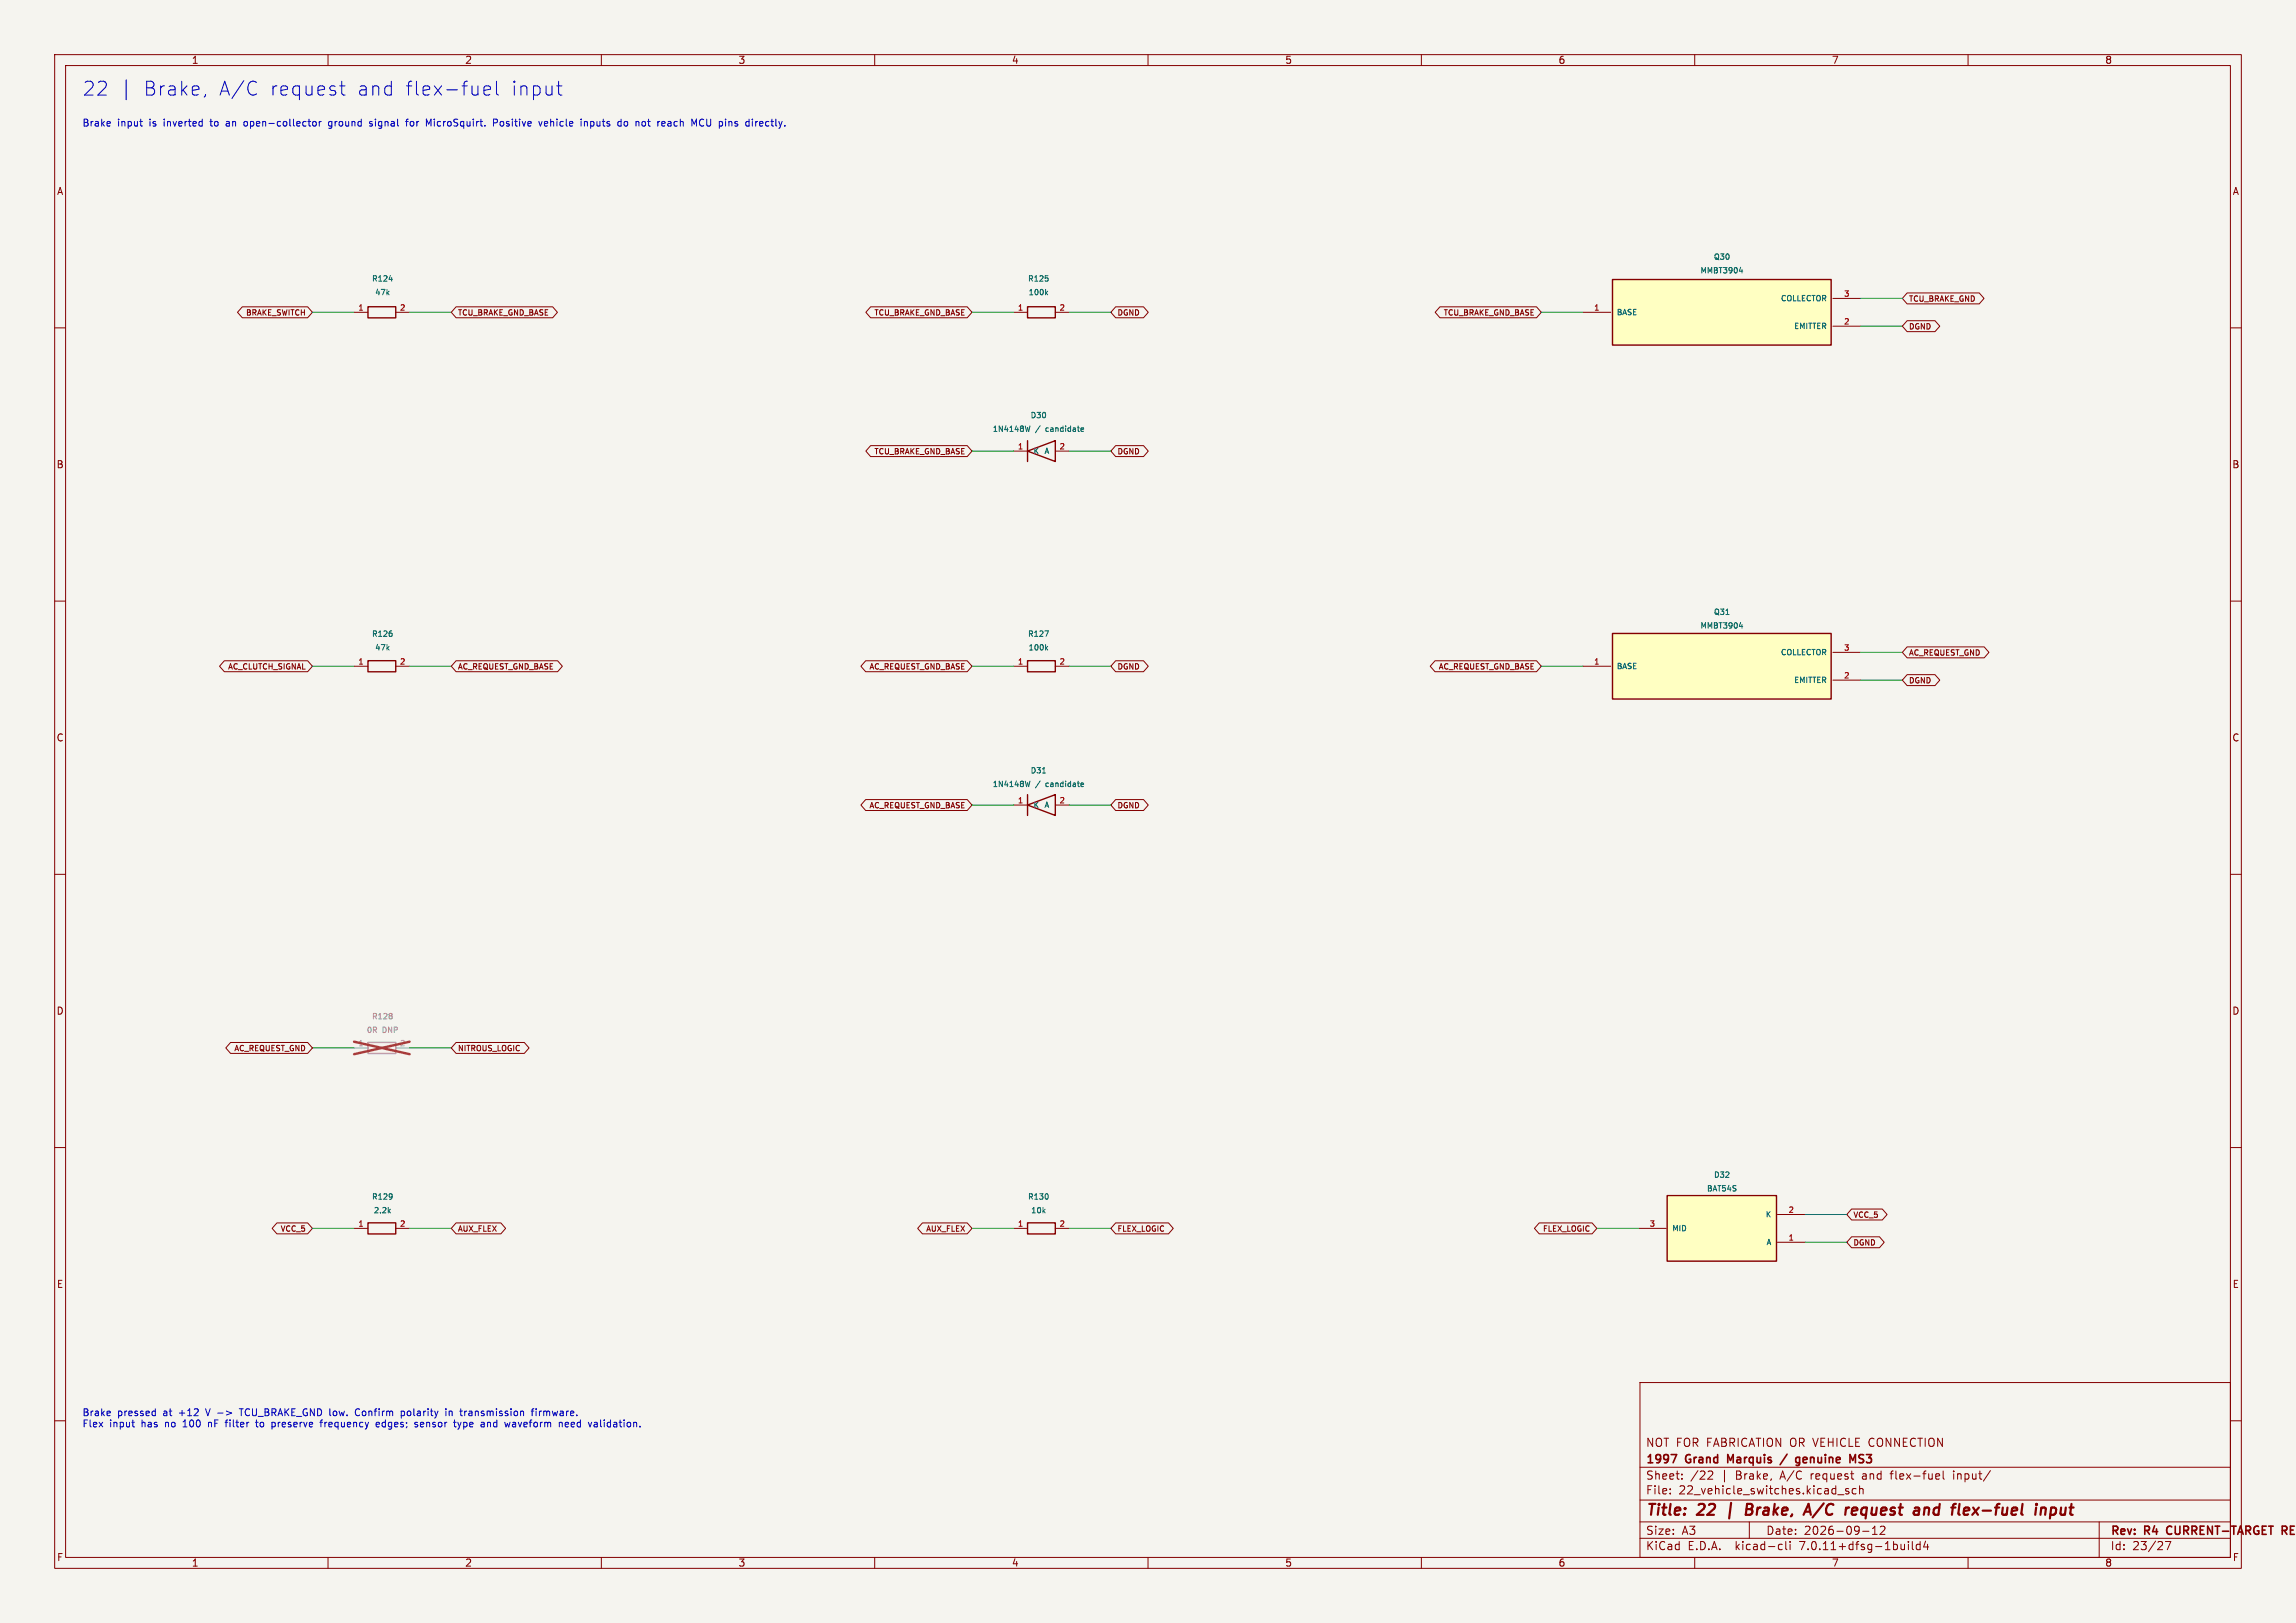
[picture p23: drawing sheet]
<svg xmlns="http://www.w3.org/2000/svg" width="420mm" height="297mm" viewBox="0 0 420 297" stroke-linecap="round" stroke-linejoin="round" font-family="sans-serif">
<defs><g id="words">
<g font-size="3.5" fill="#0000c2">
<text x="15" y="17.7">22</text>
<text x="26" y="17.7">Brake,</text>
<text x="39.8" y="17.7">A/C</text>
<text x="49" y="17.7">request</text>
<text x="64.9" y="17.7">and</text>
<text x="73.7" y="17.7">flex-fuel</text>
<text x="93" y="17.7">input</text>
</g>
<g font-size="2.8" fill="#840000">
<text x="301" y="277.9">Title:</text>
<text x="310.6" y="277.9">22</text>
<text x="316.8" y="277.9">|</text>
<text x="321" y="277.9">Brake,</text>
<text x="332.7" y="277.9">A/C</text>
<text x="340.8" y="277.9">request</text>
<text x="354.2" y="277.9">and</text>
<text x="361.9" y="277.9">flex-fuel</text>
<text x="378" y="277.9">input</text>
</g>
<g font-size="2.1" fill="#840000">
<text x="301" y="268.2">1997</text>
<text x="301" y="265">NOT FOR FABRICATION OR VEHICLE CONNECTION</text>
<text x="308.4" y="268.2">Grand</text>
<text x="316.7" y="268.2">Marquis</text>
<text x="330.4" y="268.2">genuine</text>
<text x="340.8" y="268.2">MS3</text>
<text x="301" y="273.7">File:</text>
<text x="301" y="271">Sheet:</text>
<text x="307.1" y="273.7">22_vehicle_switches.kicad_sch</text>
<text x="309.2" y="271">/22</text>
<text x="314.9" y="271">|</text>
<text x="317.7" y="271">Brake,</text>
<text x="326" y="271">A/C</text>
<text x="331.6" y="271">request</text>
<text x="341.2" y="271">and</text>
<text x="346.6" y="271">flex-fuel</text>
<text x="358.2" y="271">input/</text>
<text x="301" y="281.1">Size:</text>
<text x="307.6" y="281.1">A3</text>
<text x="323" y="281.1">Date:</text>
<text x="330" y="281.1">2026-09-12</text>
<text x="386" y="281.3">Rev:</text>
<text x="392.4" y="281.3">R4</text>
<text x="397" y="281.3">CURRENT-TARGET</text>
<text x="418.7" y="281.3">RE</text>
<text x="301" y="283.9">KiCad</text>
<text x="308.7" y="283.9">E.D.A.</text>
<text x="317.6" y="283.9">kicad-cli</text>
<text x="329.5" y="283.9">7.0.11+dfsg-1build4</text>
<text x="386" y="283.9">Id:</text>
<text x="390.1" y="283.9">23/27</text>
</g>
<g font-size="1.8" fill="#840000">
<text x="35" y="11.9">1</text>
<text x="85" y="11.9">2</text>
<text x="135" y="11.9">3</text>
<text x="185" y="11.9">4</text>
<text x="235" y="11.9">5</text>
<text x="285" y="11.9">6</text>
<text x="335" y="11.9">7</text>
<text x="385" y="11.9">8</text>
<text x="10.3" y="35.9">A</text>
<text x="408.3" y="35.9">A</text>
<text x="10.3" y="85.9">B</text>
<text x="408.2" y="85.9">B</text>
<text x="10.3" y="135.9">C</text>
<text x="408.2" y="135.9">C</text>
<text x="10.3" y="185.9">D</text>
<text x="408.2" y="185.9">D</text>
<text x="10.3" y="235.9">E</text>
<text x="408.3" y="235.9">E</text>
<text x="10.3" y="285.9">F</text>
<text x="35" y="286.9">1</text>
<text x="85" y="286.9">2</text>
<text x="135" y="286.9">3</text>
<text x="185" y="286.9">4</text>
<text x="235" y="286.9">5</text>
<text x="285" y="286.9">6</text>
<text x="335" y="286.9">7</text>
<text x="385" y="286.9">8</text>
<text x="408.3" y="285.9">F</text>
</g>
<g font-size="1.8" fill="#0000c2">
<text x="15" y="23.5">Brake</text>
<text x="21.5" y="23.5">input</text>
<text x="27.4" y="23.5">is</text>
<text x="30.2" y="23.5">inverted</text>
<text x="39" y="23.5">to</text>
<text x="42" y="23.5">an</text>
<text x="45.5" y="23.5">open-collector</text>
<text x="61.2" y="23.5">ground</text>
<text x="68.9" y="23.5">signal</text>
<text x="75.8" y="23.5">for</text>
<text x="79.6" y="23.5">MicroSquirt.</text>
<text x="92.1" y="23.5">Positive</text>
<text x="100.7" y="23.5">vehicle</text>
<text x="108.5" y="23.5">inputs</text>
<text x="115.5" y="23.5">do</text>
<text x="119" y="23.5">not</text>
<text x="123.2" y="23.5">reach</text>
<text x="129.6" y="23.5">MCU pins</text>
<text x="139.9" y="23.5">directly.</text>
<text x="15" y="259.5">Brake</text>
<text x="15" y="261.5">Flex</text>
<text x="20" y="261.5">input</text>
<text x="21.5" y="259.5">pressed</text>
<text x="26" y="261.5">has</text>
<text x="30" y="259.5">at</text>
<text x="30.5" y="261.5">no</text>
<text x="33" y="259.5">+12</text>
<text x="34" y="261.5">100</text>
<text x="38.2" y="259.5">V -&gt;</text>
<text x="38.8" y="261.5">nF</text>
<text x="42.2" y="261.5">filter</text>
<text x="44.8" y="259.5">TCU_BRAKE_GND low.</text>
<text x="47.9" y="261.5">to</text>
<text x="51" y="261.5">preserve</text>
<text x="60.1" y="261.5">frequency</text>
<text x="66.3" y="259.5">Confirm</text>
<text x="70.5" y="261.5">edges;</text>
<text x="74.8" y="259.5">polarity</text>
<text x="77.8" y="261.5">sensor</text>
<text x="83.2" y="259.5">in</text>
<text x="85.2" y="261.5">type</text>
<text x="86.1" y="259.5">transmission</text>
<text x="90.3" y="261.5">and</text>
<text x="94.9" y="261.5">waveform</text>
<text x="99.4" y="259.5">firmware.</text>
<text x="105" y="261.5">need</text>
<text x="110.6" y="261.5">validation.</text>
</g>
<g font-size="1.4" fill="#006464">
<text x="313.4" y="47.7">Q30</text>
<text x="67.9" y="51.7">R124</text>
<text x="187.9" y="51.7">R125</text>
<text x="310.9" y="50.2">MMBT3904</text>
<text x="68.5" y="54.2">47k</text>
<text x="188" y="54.2">100k</text>
<text x="295.7" y="57.9">BASE</text>
<text x="325.6" y="55.3">COLLECTOR</text>
<text x="328.1" y="60.4">EMITTER</text>
<text x="188.4" y="76.7">D30</text>
<text x="181.5" y="79.2">1N4148W</text>
<text x="189" y="83.3">K</text>
<text x="189.4" y="79.2">/</text>
<text x="190.9" y="83.3">A</text>
<text x="191.5" y="79.2">candidate</text>
<text x="313.4" y="112.7">Q31</text>
<text x="67.9" y="116.7">R126</text>
<text x="68.5" y="119.2">47k</text>
<text x="187.9" y="116.7">R127</text>
<text x="188" y="119.2">100k</text>
<text x="310.9" y="115.2">MMBT3904</text>
<text x="295.7" y="122.6">BASE</text>
<text x="325.6" y="120.1">COLLECTOR</text>
<text x="328.1" y="125.2">EMITTER</text>
<text x="188.4" y="141.7">D31</text>
<text x="181.5" y="144.2">1N4148W</text>
<text x="189" y="148">K</text>
<text x="189.4" y="144.2">/</text>
<text x="190.9" y="148">A</text>
<text x="191.5" y="144.2">candidate</text>
<text x="313.4" y="215.7">D32</text>
<text x="67.9" y="219.7">R129</text>
<text x="187.9" y="219.7">R130</text>
<text x="312.1" y="218.2">BAT54S</text>
<text x="68.3" y="222.2">2.2k</text>
<text x="188.5" y="222.2">10k</text>
<text x="305.8" y="225.5">MID</text>
<text x="322.8" y="223">K</text>
<text x="323" y="228.1">A</text>
</g>
<g font-size="1.4" fill="#840000">
<text x="44.9" y="58">BRAKE_SWITCH</text>
<text x="83.7" y="58">TCU_BRAKE_GND_BASE</text>
<text x="159.8" y="58">TCU_BRAKE_GND_BASE</text>
<text x="204.3" y="58">DGND</text>
<text x="263.9" y="58">TCU_BRAKE_GND_BASE</text>
<text x="349.1" y="55.4">TCU_BRAKE_GND</text>
<text x="349.1" y="60.5">DGND</text>
<text x="159.8" y="83.4">TCU_BRAKE_GND_BASE</text>
<text x="204.3" y="83.4">DGND</text>
<text x="41.6" y="122.7">AC_CLUTCH_SIGNAL</text>
<text x="83.7" y="122.7">AC_REQUEST_GND_BASE</text>
<text x="158.9" y="122.7">AC_REQUEST_GND_BASE</text>
<text x="204.3" y="122.7">DGND</text>
<text x="263" y="122.7">AC_REQUEST_GND_BASE</text>
<text x="349.1" y="125.3">DGND</text>
<text x="349.1" y="120.2">AC_REQUEST_GND</text>
<text x="158.9" y="148.1">AC_REQUEST_GND_BASE</text>
<text x="204.3" y="148.1">DGND</text>
<text x="42.7" y="192.6">AC_REQUEST_GND</text>
<text x="83.7" y="192.6">NITROUS_LOGIC</text>
<text x="51.2" y="225.6">VCC_5</text>
<text x="83.7" y="225.6">AUX_FLEX</text>
<text x="169.3" y="225.6">AUX_FLEX</text>
<text x="204.3" y="225.6">FLEX_LOGIC</text>
<text x="282.1" y="225.6">FLEX_LOGIC</text>
<text x="338.9" y="223.1">VCC_5</text>
<text x="338.9" y="228.1">DGND</text>
</g>
<g font-size="1.4" fill="#a90000">
<text x="65.4" y="56.9">1</text>
<text x="73.1" y="56.9">2</text>
<text x="186.1" y="56.9">1</text>
<text x="193.7" y="56.9">2</text>
<text x="291.5" y="56.9">1</text>
<text x="337.2" y="59.4">2</text>
<text x="337.2" y="54.4">3</text>
<text x="186.1" y="82.3">1</text>
<text x="193.7" y="82.3">2</text>
<text x="337.2" y="119.1">3</text>
<text x="65.4" y="121.7">1</text>
<text x="73.1" y="121.7">2</text>
<text x="186.1" y="121.7">1</text>
<text x="193.7" y="121.7">2</text>
<text x="291.5" y="121.7">1</text>
<text x="337.2" y="124.2">2</text>
<text x="186.1" y="147.1">1</text>
<text x="193.7" y="147.1">2</text>
<text x="327.1" y="222">2</text>
<text x="65.4" y="224.5">1</text>
<text x="73.1" y="224.5">2</text>
<text x="186.1" y="224.5">1</text>
<text x="193.7" y="224.5">2</text>
<text x="301.7" y="224.5">3</text>
<text x="327.1" y="227.1">1</text>
</g>
<g font-size="1.4" fill="#a5a4a2">
<text x="65.4" y="191.5">1</text>
<text x="73.1" y="191.5">2</text>
</g>
<g font-size="1.4" fill="#939391">
<text x="67" y="189.2">0R</text>
<text x="67.9" y="186.7">R128</text>
<text x="70" y="189.2">DNP</text>
</g>
</g></defs>
<path d="M0 0h420v297h-420z" fill="#f5f4ef" stroke="#f5f4ef" stroke-width=".18"/>
<g fill="none" stroke="#840000" stroke-width=".18">
<path d="M10 10h400v277h-400zM12 12h396v273h-396zM60 10v2M110 10v2M160 10v2M210 10v2M260 10v2M310 10v2M360 10v2M10 60h2M44.3 56.1h12l.8 1.1-.8 1h-12l-.9-1zM64.8 57.2h2.5"/>
<path d="M72.4 57.2h2.5M83.4 56.1h17.7l.9 1.1-.9 1h-17.7l-.9-1zM159.3 56.1h17.6l.9 1.1-.9 1h-17.6l-.9-1zM185.4 57.2h2.6M193 57.2h2.6M204.1 56.1h5.1l.8 1.1-.8 1h-5.1l-.9-1zM263.4 56.1h17.7l.8 1.1-.8 1h-17.7l-.9-1zM289.6 57.2h5M335.3 59.7h5.1M335.3 54.6h5.1M348.9 58.7h5.1l.8 1-.8 1h-5.1l-.9-1zM348.9 53.6h13.1l.9 1-.9 1h-13.1l-.9-1z"/>
<path d="M408 60h2M159.3 81.5h17.6l.9 1.1-.9 1h-17.6l-.9-1zM185.4 82.6h2.6M193 82.6h2.6M204.1 81.5h5.1l.8 1.1-.8 1h-5.1l-.9-1zM10 110h2M335.3 119.4h5.1M348.9 118.4h14.1l.8 1-.8 1h-14.1l-.9-1zM408 110h2M41 120.9h15.3l.8 1-.8 1h-15.3l-.8-1zM64.8 121.9h2.5M72.4 121.9h2.5"/>
<path d="M83.4 120.9h18.6l.9 1-.9 1h-18.6l-.9-1zM158.4 120.9h18.5l.9 1-.9 1h-18.5l-.9-1zM185.4 121.9h2.6M193 121.9h2.6M204.1 120.9h5.1l.8 1-.8 1h-5.1l-.9-1zM262.5 120.9h18.6l.8 1-.8 1h-18.6l-.9-1zM289.6 121.9h5M335.3 124.5h5.1M348.9 123.5h5.1l.8 1-.8 1h-5.1l-.9-1zM10 160h2M158.4 146.3h18.5l.9 1-.9 1h-18.5l-.9-1zM185.4 147.3h2.6"/>
<path d="M193 147.3h2.6M204.1 146.3h5.1l.8 1-.8 1h-5.1l-.9-1zM408 160h2M42.2 190.8h14.1l.8 1-.8 1h-14.1l-.9-1zM83.4 190.8h12.5l.9 1-.9 1h-12.5l-.9-1zM10 210h2M408 210h2M50.7 223.8h5.6l.8 1-.8 1h-5.6l-.9-1zM64.8 224.8h2.5M72.4 224.8h2.5M83.4 223.8h8.2l.9 1-.9 1h-8.2l-.9-1zM168.7 223.8h8.2l.9 1-.9 1h-8.2l-.8-1z"/>
<path d="M185.4 224.8h2.6M193 224.8h2.6M204.1 223.8h9.6l.9 1-.9 1h-9.6l-.9-1zM281.6 223.8h9.6l.9 1-.9 1h-9.6l-.9-1zM299.7 224.8h5.1M325.1 227.3h5.1M325.1 222.2h5.1M338.7 226.3h5.1l.9 1-.9 1h-5.1l-.9-1zM338.7 221.2h5.6l.9 1-.9 1.1h-5.6l-.9-1.1zM10 260h2M300 253h108v32h-108zM408 260h2"/>
<path d="M300 278.5h108M300 274.5h108M300 268.5h108M305.5 273.2v.2M305.5 272.5v.1M307.7 270.5v.2M307.7 269.8v.1M312.7 269.2l.5 .1 .1 .3-.9 1.1h.9M320 278.5v3M336.2 273.5h1.1M338.2 272.5l-.4-.1-.2 .2 .1 .2 .5 .2v.3h-.6M339.5 272.5l-.4-.1-.3 .3v.4l.1 .2h.6"/>
<path d="M340.2 272.5l.2-.1 .3 .1 .1 .9M340.2 271.9v1.5M342.5 279.7l.4-.4v1.5M344.7 279.4v.5l-.8 .9h.9M345.7 269.7h.6M354.3 269.7l.4 .1 .1 .2-.7 .2M354.7 270.6l-.4 .1M355.4 269.2v1.3l.3 .2M357.4 269.2v.1M357.4 269.7v1M364.1 269.1l-1.3 1.9M384 278.5v6.5"/>
<path d="M60 285v2M110 285v2M160 285v2M210 285v2M260 285v2M300 281.5h108M310 285v2M325.6 282.6l.4 .1M326 283.5l-.4 .1M326.7 282.1v1.3l.2 .2M327.4 282.1v.1M327.4 282.6v1"/>
<path d="M340.7 280.2h1.2M342.5 280.8h.9M349.1 282.1v.1M349.1 282.6v1M349.8 282.1v1.3l.2 .2M351.2 282.7l-.4-.1-.3 .3v.4l.2 .2h.5M351.2 282.1v1.5M352.2 282l-.3 1.1h.9M352.6 282.6v1M360 285v2M396.1 282.1h1l-.7 1.5"/>
</g>
<path d="M305.7 266.2h1l-.7 1.5M316.5 267.3l-.5-1.1v1.5M326.9 266.1l-1.3 1.9M329.2 266.7v1.2l-.3 .3-.4-.1M329.2 266.8l-.4-.1-.3 .3v.4l.1 .2h.6M338.9 267.3l.5-1.1v1.5M340 267.6l.3 .1M340.3 266.2l-.3 .3 .1 .3 .2 .1M396.5 279.5l-.2 .4 .2 .7M418.2 279.4l-.7-.1v1.5M418.2 280l-.7 .1M417.8 280.1l.5 .7" fill="none" stroke="#840000" stroke-width=".3"/>
<g fill="none" stroke="#840000" stroke-width=".4">
<path d="M319.5 276.2h.6M320.1 276.2l.3 .1M320.3 275.2h-.7l-.3 2 1-.1M320.3 276.1l-.2 .1M329.9 277.2l.9-2 .4 2M330.2 276.6h.9M333.6 275.1l-2 2.6M338.8 276.5l.9-.2v-.3l-.2-.1-.6 .1-.2 .9 .3 .3 .5-.1M352 276.1a.49 .49 0 0 1 .9 .1l-.1 1M360.9 275.9l.9 1.3M362 275.9l-1.2 1.3M373.7 275.9h.3l.2 .3-.1 1"/>
<path d="M375.2 276l.2-.1 .6 .1 .1 .3-.1 .5a.66 .66 0 0 1-.9 .3M375.2 275.9l-.2 2M377 275.9l-.1 1 .2 .3h.3"/>
</g>
<g fill="none" stroke="#840000" stroke-width=".25">
<path d="M67.3 56.1h5.1v2.1h-5.1zM188 56.1h5v2.1h-5zM295 51.2h40v11.9h-40zM188 82.6l5-2v3.9zM188 80.6v3.9M295 115.9h40v12h-40zM67.3 120.9h5.1v2h-5.1zM188 120.9h5v2h-5zM188 147.3l5-1.9v3.8zM188 145.4v3.8M305 218.8h20v12h-20zM67.3 223.8h5.1v2h-5.1z"/>
<path d="M188 223.8h5v2h-5z"/>
</g>
<g fill="none" stroke="#006464" stroke-width=".18">
<path d="M71.2 51.1h.6M191.4 53.6l.2 .4M191.6 53.3l-.3 .4M191.7 50.9v.5M318.2 49.6h.6M318.6 49.3v.7M188.4 78l-.2 1-.2-.8M197.9 78.3h.3v.2l-.5 .1M198.2 78.9l-.3 .1M71.7 115.9v.5M191.1 115.5h.7l-.4 1M191.4 118.6l.2 .4"/>
<path d="M191.6 118.3l-.3 .4M315.7 112.5h.6M318.2 114.6h.6M318.6 114.3v.7M188.4 143l-.2 1-.2-.8M190.7 141.5h.6M197.9 143.3h.3v.2l-.5 .1M198.2 143.9l-.3 .1M71.7 218.5v.7M71.7 218.9v.1M191.7 218.6v.7M71.1 221.6l.3 .4"/>
<path d="M71.4 221.3l-.4 .4"/>
</g>
<g fill="#ffffc2" stroke="#ffffc2" stroke-width=".18">
<path d="M305 218.8h20v12h-20z"/>
<path d="M295 115.9h40v12h-40z"/>
<path d="M295 51.2h40v11.9h-40z"/>
</g>
<path d="M67.3 190.8h5.1v2h-5.1z" fill="none" stroke="#9c9b98" stroke-width=".25"/>
<path d="M64.8 191.8h2.5M72.4 191.8h2.5" fill="none" stroke="#9c9b98" stroke-width=".18"/>
<path d="M71.7 185.5v.3M71.7 186v.4" fill="none" stroke="#939391" stroke-width=".18"/>
<path d="M64.8 190.6l10.1 2.3M74.9 190.6l-10.1 2.3" fill="none" stroke="#eb3a3d" stroke-width=".46"/>
<g fill="none" stroke="#0000c2" stroke-width=".18">
<path d="M23.1 14.6v3.6M37.6 17.3l-.2 .5M46.4 14.9l.5 .2M46.9 17.2l-.5 .2M62.2 15.7h.9M62.5 14.9v2.1l.1 .3 .5 .1M87.4 15.7v1.7M87.4 17.2l-.3 .2M88.5 16.6l1.2-.3-.1-.5-.7-.1-.4 .4v.9l.1 .3 .3 .1 .7-.1M90.8 14.9v2.1l.4 .4M101.8 15.7h1M102.2 14.9v2.1l.1 .3 .5 .1"/>
<path d="M20.1 22.3l.1 .2-.6 .1M25.6 22.2h.4M25.8 23l.2 .1M41.5 22.2l-.1 .1M41.5 22.6l-.2 .2 .2 .3M45 22.2l-.3 .1-.1 .2 .1 .5 .3 .1M57.2 22.5l.2-.3 .3 .1 .2 .2-.2 .5-.3 .1-.2-.3M58.4 22.2v.9M58.8 22.2l-.4 .3M60.6 23.4l-.1 .1-.3-.1M60.7 22.3l-.4-.1-.2 .3 .1 .5h.5M68.1 22.3l-.3-.1-.2 .2 .1 .2 .4 .1v.3h-.5"/>
<path d="M74.2 22.2h.5M74.7 21.8l-.3 .2v1.1M75.3 22.2l-.3 .3v.3l.3 .3M78.4 22.7l.4-.9v1.3M90.3 22.5l.6-.1 .1-.2-.1-.3-.6-.1v1.3M91.7 22.2l-.2 .3v.3l.2 .3M98.6 22.2l.3 .9 .3-.9M100.1 22.3l-.3-.1-.2 .2v.6h.5M100.2 22.5l-.6 .1M106.9 22.3l.2-.1 .3 .1v.8M106.9 22.2v.9M114.3 22.3l.3-.1 .2 .3v.3l-.2 .3-.3-.1-.1-.2z"/>
<path d="M118 22.3v.7M118.5 22.2h.4M122.2 22.3l.4-.1 .1 .2M122.7 22.5l-.4 .1-.2 .2 .2 .3 .4-.1M128.1 22.9l.3 .2 .3-.1M128.7 21.9l-.3-.1-.3 .2M139.4 22.2h-.3l-.1 .2v.6l.4 .1M139.6 22.5l-.6 .1M20.1 258.3l.1 .2-.6 .1M28.3 258.2l.1 .1M28.4 257.8v1.3M28.4 259l-.1 .1"/>
<path d="M37.6 257.8l.4 1.3M43.8 257.8h.7M44.1 257.8v1.3M46.9 259.8v1.1l.3 .2M65.8 257.9a.6 .6 0 0 0-.9 .4 .6 .6 0 0 0 .6 .8l.3-.1M73.4 258.3l.4-.1 .2 .3-.1 .5h-.5M73.4 258.2v1.3M81.6 257.8v.1M81.6 258.2v.9M82.2 258.3l.3-.1 .2 .2M82.2 258.2v.9M83.1 259.8v1.1"/>
<path d="M85.4 258.2l-.3 .1M97.2 258.2h.4M97.6 257.8l-.3 .2v1.1M98.1 257.8v.1M98.1 258.2v.9M98.7 258.2v.9M98.8 258.3l-.1 .2M109.9 259.8v1.1l.1 .2M24.4 261.1h.2M33.5 261.1h.7M33.6 260.1l-.1 .1M38.1 260.3v.8"/>
<path d="M38.3 260.3l-.2 .1M41.2 260.3h.4M50.1 260.3l.3 .2v.4l-.3 .2h-.2M58.7 260v1.1M59.4 260.3v.8M59.5 260.3l-.1 .2M68.8 260.7l.6-.1-.1-.3h-.3l-.2 .2 .1 .6h.4M70 260.4v.6M76.2 260.7l.2 .2-.2 .2M76.9 260.5l.1 .6h.3M77.5 260.6l-.6 .1M83.7 260.3l.3 .8"/>
<path d="M84 261.1l-.3 .4M84.3 260.3l-.3 .8M89.2 260.4l.3-.1 .2 .2M89.2 260.3v.8M93.7 260.9l.2 .2h.4M93.8 260.3h.3l.2 .2M94.3 260.6h-.4l-.2 .2M103.4 260.7l.6-.1-.1-.3h-.3l-.2 .2 .1 .6h.4"/>
</g>
<g fill="none" stroke="#009600" stroke-width=".18">
<path d="M57.1 57.2h7.7M74.9 57.2h7.6M177.8 57.2h7.6M195.6 57.2h7.6M281.9 57.2h7.7M340.4 59.7h7.6M340.4 54.6h7.6M177.8 82.6h7.6M195.6 82.6h7.6M340.4 119.4h7.6M57.1 121.9h7.7M74.9 121.9h7.6"/>
<path d="M177.8 121.9h7.6M195.6 121.9h7.6M281.9 121.9h7.7M340.4 124.5h7.6M177.8 147.3h7.6M195.6 147.3h7.6M57.1 191.8h7.7M74.9 191.8h7.6M57.1 224.8h7.7M74.9 224.8h7.6M177.8 224.8h7.6M195.6 224.8h7.6"/>
<path d="M292.1 224.8h7.6M330.2 227.3h7.6M330.2 222.2h7.6"/>
</g>
<use href="#words"/>
</svg>
